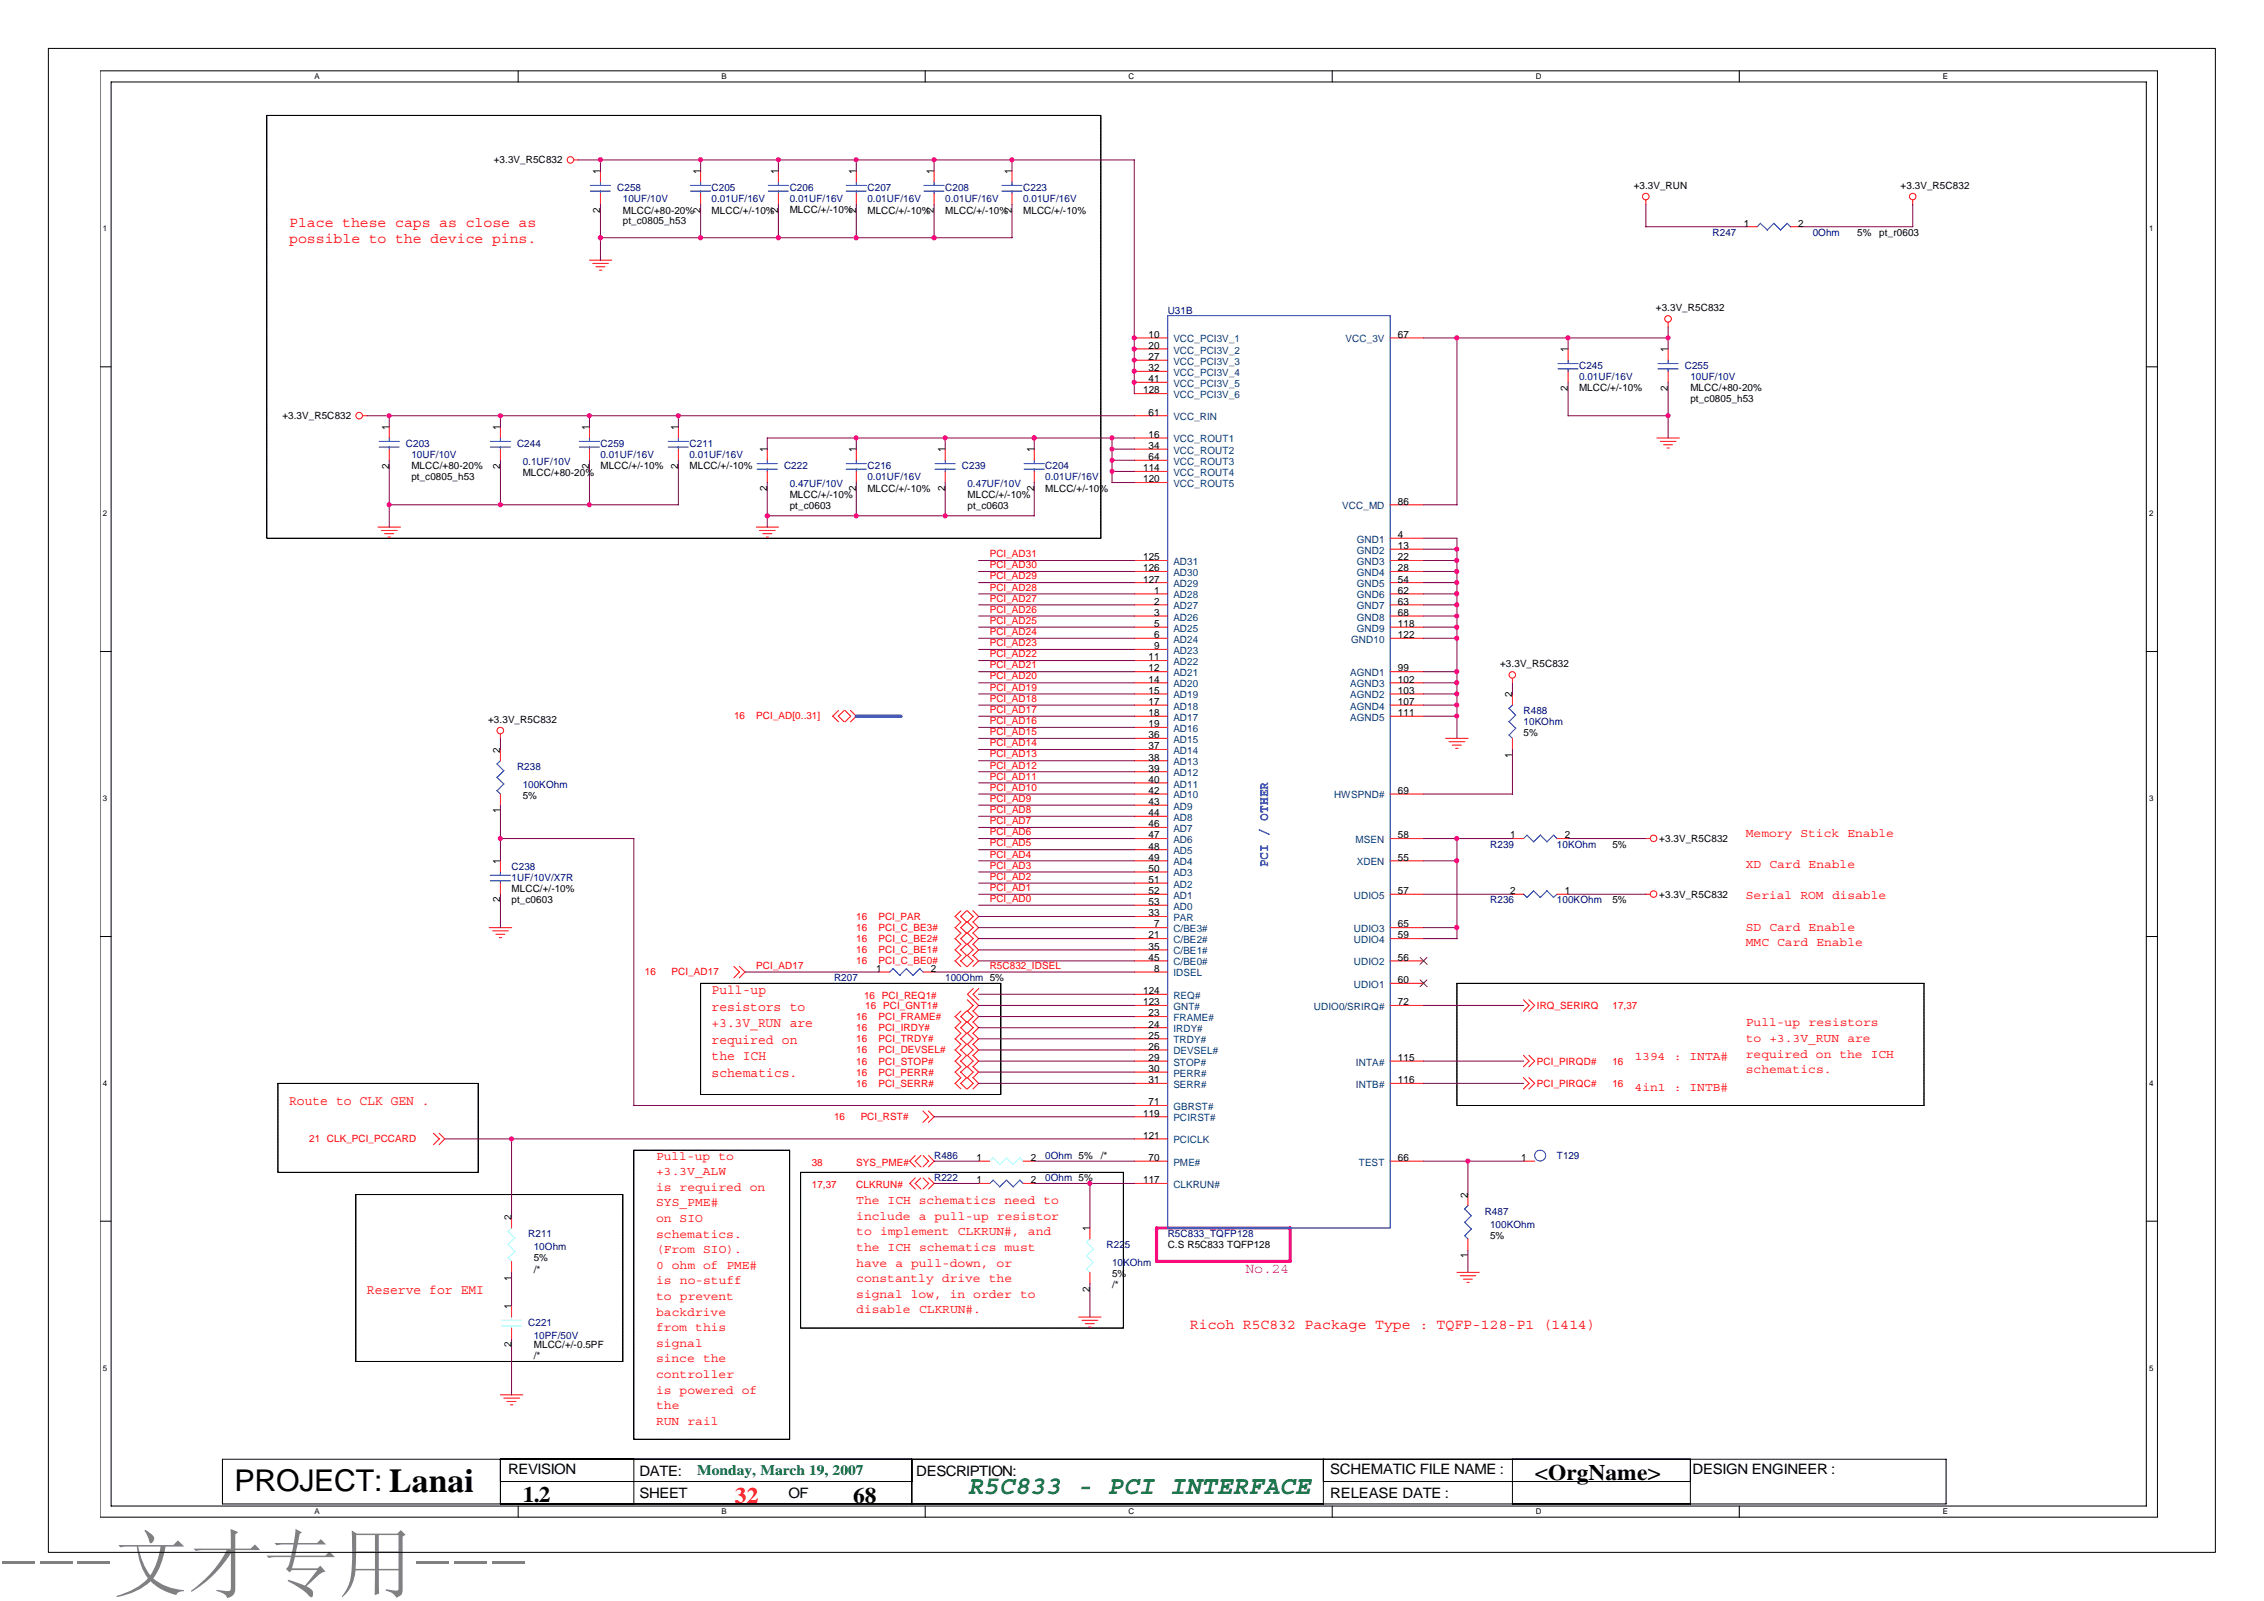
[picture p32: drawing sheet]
<svg xmlns="http://www.w3.org/2000/svg" width="297mm" height="210mm" viewBox="0 0 297 210" stroke-linecap="round" stroke-linejoin="round" font-family="sans-serif">
<defs><g id="words">
<text font-size="9.9" fill="#808080" x="0" y="208.6">---文才专用---</text>
<text font-size="3.9" x="30.8" y="195.5">PROJECT: Lanai</text>
<text font-size="3.4" fill="#008000" x="126.9" y="196">R5C833 - PCI INTERFACE</text>
<g font-size="2.9">
<text x="68.6" y="197">1.2</text>
<text x="111.9" y="197.1">68</text>
<text x="201.4" y="194.1">&lt;OrgName&gt;</text>
</g>
<text font-size="2.9" fill="#f00" x="96.4" y="197.1">32</text>
<g font-size="1.9" fill="#f00">
<text x="37.9" y="29.8">Place these caps as close as</text>
<text x="37.9" y="31.8">possible to the device pins.</text>
<text x="156.1" y="174.3">Ricoh R5C832 Package Type : TQFP-128-P1 (1414)</text>
</g>
<text font-size="1.9" fill="#f0f" x="163.4" y="167">No.24</text>
<g font-size="1.9">
<text x="66.7" y="193.4">REVISION</text>
<text x="83.9" y="196.4">SHEET</text>
<text x="83.9" y="193.5">DATE:</text>
<text x="103.4" y="196.4">OF</text>
<text x="120.2" y="193.5">DESCRIPTION:</text>
<text x="174.5" y="193.4">SCHEMATIC FILE NAME :</text>
<text x="174.5" y="196.4">RELEASE DATE :</text>
<text x="222.1" y="193.4">DESIGN ENGINEER :</text>
</g>
<text font-size="1.9" fill="#008000" x="91.5" y="193.4">Monday, March 19, 2007</text>
<text font-size="1.8" fill="#00f" x="166.4" y="113.8" transform="rotate(-90 166.4 113.8)">PCI / OTHER</text>
<g font-size="1.8" fill="#f00">
<text x="93.4" y="130.4">Pull-up</text>
<text x="93.4" y="132.5">resistors to</text>
<text x="93.4" y="134.7">+3.3V_RUN are</text>
<text x="93.4" y="136.9">required on</text>
<text x="93.4" y="139.1">the ICH</text>
<text x="93.4" y="141.3">schematics.</text>
<text x="37.9" y="144.9">Route to CLK GEN .</text>
<text x="48.2" y="169.8">Reserve for EMI</text>
</g>
<g font-size="1.6" fill="#f00">
<text x="229.1" y="109.8">Memory Stick Enable</text>
<text x="229.1" y="113.9">XD Card Enable</text>
<text x="229.1" y="118">Serial ROM disable</text>
<text x="229.1" y="122.1">SD Card Enable</text>
<text x="229.1" y="124.1">MMC Card Enable</text>
<text x="229.1" y="134.6">Pull-up resistors</text>
<text x="229.1" y="136.6">to +3.3V_RUN are</text>
<text x="214.5" y="139">1394 : INTA#</text>
<text x="214.5" y="143.1">4in1 : INTB#</text>
<text x="229.1" y="138.7">required on the ICH</text>
<text x="229.1" y="140.8">schematics.</text>
<text x="86.1" y="152.1">Pull-up to</text>
<text x="86.1" y="154.2">+3.3V_ALW</text>
<text x="86.1" y="156.2">is required on</text>
<text x="86.1" y="158.2">SYS_PME#</text>
<text x="86.1" y="160.3">on SIO</text>
<text x="112.3" y="157.9">The ICH schematics need to</text>
<text x="112.3" y="160">include a pull-up resistor</text>
<text x="86.1" y="162.3">schematics.</text>
<text x="86.1" y="164.4">(From SIO).</text>
<text x="86.1" y="166.4">0 ohm of PME#</text>
<text x="112.3" y="162">to implement CLKRUN#, and</text>
<text x="112.3" y="164.1">the ICH schematics must</text>
<text x="112.3" y="166.1">have a pull-down, or</text>
<text x="86.1" y="168.5">is no-stuff</text>
<text x="86.1" y="170.5">to prevent</text>
<text x="86.1" y="172.5">backdrive</text>
<text x="112.3" y="168.2">constantly drive the</text>
<text x="112.3" y="170.2">signal low, in order to</text>
<text x="112.3" y="172.3">disable CLKRUN#.</text>
<text x="86.1" y="174.6">from this</text>
<text x="86.1" y="176.6">signal</text>
<text x="86.1" y="178.7">since the</text>
<text x="86.1" y="180.7">controller</text>
<text x="86.1" y="182.8">is powered of</text>
<text x="86.1" y="184.8">the</text>
<text x="86.1" y="186.9">RUN rail</text>
</g>
<g font-size="1.3">
<text x="64.8" y="21.4">+3.3V_R5C832</text>
<text x="78.8" y="22.9" transform="rotate(-90 78.8 22.9)">1</text>
<text x="91.9" y="22.9" transform="rotate(-90 91.9 22.9)">1</text>
<text x="102.1" y="22.9" transform="rotate(-90 102.1 22.9)">1</text>
<text x="112.3" y="22.9" transform="rotate(-90 112.3 22.9)">1</text>
<text x="122.5" y="22.9" transform="rotate(-90 122.5 22.9)">1</text>
<text x="132.8" y="22.9" transform="rotate(-90 132.8 22.9)">1</text>
<text x="78.8" y="27.9" transform="rotate(-90 78.8 27.9)">2</text>
<text x="81.7" y="29.4">pt_c0805_h53</text>
<text x="81.7" y="28">MLCC/+80-20%</text>
<text x="91.9" y="27.9" transform="rotate(-90 91.9 27.9)">2</text>
<text x="93.4" y="28">MLCC/+/-10%</text>
<text x="102.1" y="27.9" transform="rotate(-90 102.1 27.9)">2</text>
<text x="103.6" y="28">MLCC/+/-10%</text>
<text x="112.3" y="27.9" transform="rotate(-90 112.3 27.9)">2</text>
<text x="113.8" y="28">MLCC/+/-10%</text>
<text x="122.5" y="27.9" transform="rotate(-90 122.5 27.9)">2</text>
<text x="124" y="28">MLCC/+/-10%</text>
<text x="132.8" y="27.9" transform="rotate(-90 132.8 27.9)">2</text>
<text x="134.2" y="28">MLCC/+/-10%</text>
<text x="214.4" y="24.8">+3.3V_RUN</text>
<text x="228.8" y="29.7">1</text>
<text x="235.9" y="29.7">2</text>
<text x="249.4" y="24.8">+3.3V_R5C832</text>
<text x="243.7" y="30.9">5%</text>
<text x="246.6" y="30.9">pt_r0603</text>
<text x="217.3" y="40.8">+3.3V_R5C832</text>
<text x="150.7" y="44.3">10</text>
<text x="150.7" y="45.8">20</text>
<text x="150.7" y="47.2">27</text>
<text x="183.4" y="44.3">67</text>
<text x="205.7" y="46.2" transform="rotate(-90 205.7 46.2)">1</text>
<text x="218.8" y="46.2" transform="rotate(-90 218.8 46.2)">1</text>
<text x="150" y="51.6">128</text>
<text x="150.7" y="48.7">32</text>
<text x="150.7" y="50.1">41</text>
<text x="205.7" y="51.2" transform="rotate(-90 205.7 51.2)">2</text>
<text x="207.2" y="51.3">MLCC/+/-10%</text>
<text x="218.8" y="51.2" transform="rotate(-90 218.8 51.2)">2</text>
<text x="221.8" y="52.8">pt_c0805_h53</text>
<text x="221.8" y="51.3">MLCC/+80-20%</text>
<text x="37.1" y="55">+3.3V_R5C832</text>
<text x="51.1" y="56.4" transform="rotate(-90 51.1 56.4)">1</text>
<text x="65.6" y="56.4" transform="rotate(-90 65.6 56.4)">1</text>
<text x="77.3" y="56.4" transform="rotate(-90 77.3 56.4)">1</text>
<text x="89" y="56.4" transform="rotate(-90 89 56.4)">1</text>
<text x="100.6" y="59.3" transform="rotate(-90 100.6 59.3)">1</text>
<text x="112.3" y="59.3" transform="rotate(-90 112.3 59.3)">1</text>
<text x="124" y="59.3" transform="rotate(-90 124 59.3)">1</text>
<text x="135.7" y="59.3" transform="rotate(-90 135.7 59.3)">1</text>
<text x="150.7" y="57.4">16</text>
<text x="150.7" y="58.9">34</text>
<text x="150.7" y="54.5">61</text>
<text x="51.1" y="61.5" transform="rotate(-90 51.1 61.5)">2</text>
<text x="54" y="63">pt_c0805_h53</text>
<text x="54" y="61.5">MLCC/+80-20%</text>
<text x="65.6" y="61.5" transform="rotate(-90 65.6 61.5)">2</text>
<text x="68.6" y="62.4">MLCC/+80-20%</text>
<text x="77.3" y="61.5" transform="rotate(-90 77.3 61.5)">2</text>
<text x="78.8" y="61.5">MLCC/+/-10%</text>
<text x="89" y="61.5" transform="rotate(-90 89 61.5)">2</text>
<text x="90.5" y="61.5">MLCC/+/-10%</text>
<text x="100.6" y="64.4" transform="rotate(-90 100.6 64.4)">2</text>
<text x="103.6" y="65.3">MLCC/+/-10%</text>
<text x="112.3" y="64.4" transform="rotate(-90 112.3 64.4)">2</text>
<text x="113.8" y="64.5">MLCC/+/-10%</text>
<text x="124" y="64.4" transform="rotate(-90 124 64.4)">2</text>
<text x="126.9" y="65.3">MLCC/+/-10%</text>
<text x="135.7" y="64.4" transform="rotate(-90 135.7 64.4)">2</text>
<text x="137.1" y="64.5">MLCC/+/-10%</text>
<text x="150" y="61.8">114</text>
<text x="150" y="63.3">120</text>
<text x="150.7" y="60.3">64</text>
<text x="103.6" y="66.8">pt_c0603</text>
<text x="126.9" y="66.8">pt_c0603</text>
<text x="183.4" y="70.6">4</text>
<text x="183.4" y="66.2">86</text>
<text x="150" y="76.4">127</text>
<text x="150" y="74.9">126</text>
<text x="150" y="73.5">125</text>
<text x="151.4" y="77.9">1</text>
<text x="183.4" y="72">13</text>
<text x="183.4" y="73.5">22</text>
<text x="183.4" y="74.9">28</text>
<text x="183.4" y="76.4">54</text>
<text x="183.4" y="77.9">62</text>
<text x="151.4" y="83.7">6</text>
<text x="151.4" y="82.2">5</text>
<text x="151.4" y="80.8">3</text>
<text x="151.4" y="79.3">2</text>
<text x="183.4" y="79.3">63</text>
<text x="183.4" y="80.8">68</text>
<text x="183.4" y="82.2">118</text>
<text x="183.4" y="83.7">122</text>
<text x="150.7" y="89.5">14</text>
<text x="150.7" y="88.1">12</text>
<text x="150.7" y="86.6">11</text>
<text x="151.4" y="85.2">9</text>
<text x="183.4" y="88.1">99</text>
<text x="183.4" y="89.5">102</text>
<text x="196.8" y="87.5">+3.3V_R5C832</text>
<text x="64" y="94.8">+3.3V_R5C832</text>
<text x="150.7" y="95.4">19</text>
<text x="150.7" y="93.9">18</text>
<text x="150.7" y="92.5">17</text>
<text x="150.7" y="91">15</text>
<text x="183.4" y="91">103</text>
<text x="183.4" y="92.5">107</text>
<text x="183.4" y="93.9">111</text>
<text x="198.4" y="91.5" transform="rotate(-90 198.4 91.5)">2</text>
<text x="65.6" y="98.7" transform="rotate(-90 65.6 98.7)">2</text>
<text x="150.7" y="101.2">39</text>
<text x="150.7" y="99.8">38</text>
<text x="150.7" y="98.3">37</text>
<text x="150.7" y="96.8">36</text>
<text x="198.4" y="99.4" transform="rotate(-90 198.4 99.4)">1</text>
<text x="199.9" y="96.6">5%</text>
<text x="65.6" y="106.7" transform="rotate(-90 65.6 106.7)">1</text>
<text x="68.6" y="104.7">5%</text>
<text x="150.7" y="107.1">44</text>
<text x="150.7" y="105.6">43</text>
<text x="150.7" y="104.1">42</text>
<text x="150.7" y="102.7">40</text>
<text x="183.4" y="104.1">69</text>
<text x="65.6" y="113.3" transform="rotate(-90 65.6 113.3)">1</text>
<text x="150.7" y="112.9">49</text>
<text x="150.7" y="111.4">48</text>
<text x="150.7" y="110">47</text>
<text x="150.7" y="108.5">46</text>
<text x="183.4" y="110">58</text>
<text x="183.4" y="112.9">55</text>
<text x="198.1" y="110">1</text>
<text x="205.3" y="110">2</text>
<text x="211.6" y="111.2">5%</text>
<text x="217.7" y="110.4">+3.3V_R5C832</text>
<text x="65.6" y="118.4" transform="rotate(-90 65.6 118.4)">2</text>
<text x="67.1" y="118.4">pt_c0603</text>
<text x="67.1" y="117">MLCC/+/-10%</text>
<text x="150.7" y="118.7">53</text>
<text x="150.7" y="117.3">52</text>
<text x="150.7" y="115.8">51</text>
<text x="150.7" y="114.3">50</text>
<text x="183.4" y="117.3">57</text>
<text x="198.1" y="117.3">2</text>
<text x="205.3" y="117.3">1</text>
<text x="211.6" y="118.4">5%</text>
<text x="217.7" y="117.7">+3.3V_R5C832</text>
<text x="150.7" y="124.6">35</text>
<text x="150.7" y="123.1">21</text>
<text x="150.7" y="120.2">33</text>
<text x="151.4" y="121.6">7</text>
<text x="183.4" y="123.1">59</text>
<text x="183.4" y="121.6">65</text>
<text x="183.4" y="126">56</text>
<text x="115" y="127.5">1</text>
<text x="122.1" y="127.5">2</text>
<text x="150" y="130.4">124</text>
<text x="150" y="131.8">123</text>
<text x="150.7" y="126">45</text>
<text x="151.4" y="127.5">8</text>
<text x="183.4" y="131.8">72</text>
<text x="183.4" y="128.9">60</text>
<text x="150.7" y="137.7">26</text>
<text x="150.7" y="136.2">25</text>
<text x="150.7" y="134.8">24</text>
<text x="150.7" y="133.3">23</text>
<text x="150.7" y="142.1">31</text>
<text x="150.7" y="140.6">30</text>
<text x="150.7" y="139.1">29</text>
<text x="183.4" y="139.1">115</text>
<text x="183.4" y="142.1">116</text>
<text x="150" y="146.4">119</text>
<text x="150" y="149.3">121</text>
<text x="150.7" y="145">71</text>
<text x="128.1" y="152.3">1</text>
<text x="128.1" y="155.2">1</text>
<text x="135.3" y="152.3">2</text>
<text x="135.3" y="155.2">2</text>
<text x="144.4" y="152">/*</text>
<text x="150" y="155.2">117</text>
<text x="150.7" y="152.3">70</text>
<text x="183.4" y="152.3">66</text>
<text x="199.6" y="152.3">1</text>
<text x="67.1" y="160" transform="rotate(-90 67.1 160)">2</text>
<text x="143" y="161.5" transform="rotate(-90 143 161.5)">1</text>
<text x="192.6" y="157.1" transform="rotate(-90 192.6 157.1)">2</text>
<text x="67.1" y="168" transform="rotate(-90 67.1 168)">1</text>
<text x="70" y="165.4">5%</text>
<text x="70" y="166.9">/*</text>
<text x="145.9" y="167.5">5%</text>
<text x="153.2" y="163.7">C.S R5C833 TQFP128</text>
<text x="192.6" y="165.1" transform="rotate(-90 192.6 165.1)">1</text>
<text x="195.5" y="162.5">5%</text>
<text x="67.1" y="171.7" transform="rotate(-90 67.1 171.7)">1</text>
<text x="143" y="169.4" transform="rotate(-90 143 169.4)">2</text>
<text x="145.9" y="169">/*</text>
<text x="67.1" y="176.7" transform="rotate(-90 67.1 176.7)">2</text>
<text x="70" y="178.3">/*</text>
<text x="70" y="176.8">MLCC/+/-0.5PF</text>
</g>
<g font-size="1.3" fill="#000080">
<text x="81" y="25.1">C258</text>
<text x="81.7" y="26.5">10UF/10V</text>
<text x="93.4" y="25.1">C205</text>
<text x="93.4" y="26.5">0.01UF/16V</text>
<text x="103.6" y="25.1">C206</text>
<text x="103.6" y="26.5">0.01UF/16V</text>
<text x="113.8" y="25.1">C207</text>
<text x="113.8" y="26.5">0.01UF/16V</text>
<text x="124" y="25.1">C208</text>
<text x="124" y="26.5">0.01UF/16V</text>
<text x="134.2" y="25.1">C223</text>
<text x="134.2" y="26.5">0.01UF/16V</text>
<text x="224.7" y="30.9">R247</text>
<text x="237.8" y="30.9">0Ohm</text>
<text x="153.2" y="41.1">U31B</text>
<text x="207.2" y="48.4">C245</text>
<text x="207.2" y="49.9">0.01UF/16V</text>
<text x="221" y="48.4">C255</text>
<text x="221.8" y="49.9">10UF/10V</text>
<text x="53.3" y="58.6">C203</text>
<text x="67.8" y="58.6">C244</text>
<text x="78.8" y="58.6">C259</text>
<text x="90.5" y="58.6">C211</text>
<text x="54" y="60.1">10UF/10V</text>
<text x="68.6" y="61">0.1UF/10V</text>
<text x="78.8" y="60.1">0.01UF/16V</text>
<text x="90.5" y="60.1">0.01UF/16V</text>
<text x="102.9" y="61.5">C222</text>
<text x="103.6" y="63.9">0.47UF/10V</text>
<text x="113.8" y="61.5">C216</text>
<text x="113.8" y="63">0.01UF/16V</text>
<text x="126.2" y="61.5">C239</text>
<text x="126.9" y="63.9">0.47UF/10V</text>
<text x="137.1" y="61.5">C204</text>
<text x="137.1" y="63">0.01UF/16V</text>
<text x="199.9" y="93.7">R488</text>
<text x="199.9" y="95.1">10KOhm</text>
<text x="67.8" y="100.9">R238</text>
<text x="68.6" y="103.3">100KOhm</text>
<text x="195.5" y="111.2">R239</text>
<text x="204.3" y="111.2">10KOhm</text>
<text x="67.1" y="114.1">C238</text>
<text x="67.1" y="115.5">1UF/10V/X7R</text>
<text x="195.5" y="118.4">R236</text>
<text x="204.3" y="118.4">100KOhm</text>
<text x="109.4" y="128.7">R207</text>
<text x="124" y="128.7">100Ohm 5%</text>
<text x="122.6" y="152">R486</text>
<text x="122.6" y="154.9">R222</text>
<text x="137.1" y="152">0Ohm 5%</text>
<text x="137.1" y="154.9">0Ohm 5%</text>
<text x="204.3" y="152">T129</text>
<text x="194.8" y="159.3">R487</text>
<text x="195.5" y="161.1">100KOhm</text>
<text x="69.3" y="162.2">R211</text>
<text x="70" y="164">10Ohm</text>
<text x="145.2" y="163.7">R225</text>
<text x="145.9" y="166">10KOhm</text>
<text x="153.2" y="162.2">R5C833_TQFP128</text>
<text x="69.3" y="173.9">C221</text>
<text x="70" y="175.6">10PF/50V</text>
</g>
<g font-size="1.3" fill="#004080">
<text x="153.9" y="44.9">VCC_PCI3V_1</text>
<text x="153.9" y="46.4">VCC_PCI3V_2</text>
<text x="153.9" y="47.8">VCC_PCI3V_3</text>
<text x="176.5" y="44.9">VCC_3V</text>
<text x="153.9" y="49.3">VCC_PCI3V_4</text>
<text x="153.9" y="50.7">VCC_PCI3V_5</text>
<text x="153.9" y="52.2">VCC_PCI3V_6</text>
<text x="153.9" y="58">VCC_ROUT1</text>
<text x="153.9" y="59.5">VCC_ROUT2</text>
<text x="153.9" y="55.1">VCC_RIN</text>
<text x="153.9" y="60.9">VCC_ROUT3</text>
<text x="153.9" y="62.4">VCC_ROUT4</text>
<text x="153.9" y="63.9">VCC_ROUT5</text>
<text x="176.1" y="66.8">VCC_MD</text>
<text x="178" y="71.2">GND1</text>
<text x="153.9" y="77">AD29</text>
<text x="153.9" y="75.5">AD30</text>
<text x="153.9" y="74.1">AD31</text>
<text x="178" y="72.6">GND2</text>
<text x="178" y="74.1">GND3</text>
<text x="178" y="75.5">GND4</text>
<text x="178" y="77">GND5</text>
<text x="153.9" y="82.8">AD25</text>
<text x="153.9" y="81.4">AD26</text>
<text x="153.9" y="79.9">AD27</text>
<text x="153.9" y="78.5">AD28</text>
<text x="178" y="78.5">GND6</text>
<text x="178" y="79.9">GND7</text>
<text x="178" y="81.4">GND8</text>
<text x="178" y="82.8">GND9</text>
<text x="153.9" y="88.7">AD21</text>
<text x="153.9" y="87.2">AD22</text>
<text x="153.9" y="85.8">AD23</text>
<text x="153.9" y="84.3">AD24</text>
<text x="177.1" y="88.7">AGND1</text>
<text x="177.3" y="84.3">GND10</text>
<text x="153.9" y="96">AD16</text>
<text x="153.9" y="94.5">AD17</text>
<text x="153.9" y="93.1">AD18</text>
<text x="153.9" y="91.6">AD19</text>
<text x="153.9" y="90.1">AD20</text>
<text x="177.1" y="91.6">AGND2</text>
<text x="177.1" y="90.1">AGND3</text>
<text x="177.1" y="93.1">AGND4</text>
<text x="177.1" y="94.5">AGND5</text>
<text x="153.9" y="101.8">AD12</text>
<text x="153.9" y="100.4">AD13</text>
<text x="153.9" y="98.9">AD14</text>
<text x="153.9" y="97.4">AD15</text>
<text x="153.9" y="107.7">AD8</text>
<text x="153.9" y="106.2">AD9</text>
<text x="153.9" y="104.7">AD10</text>
<text x="153.9" y="103.3">AD11</text>
<text x="175" y="104.7">HWSPND#</text>
<text x="153.9" y="113.5">AD4</text>
<text x="153.9" y="112">AD5</text>
<text x="153.9" y="110.6">AD6</text>
<text x="153.9" y="109.1">AD7</text>
<text x="177.9" y="110.6">MSEN</text>
<text x="178" y="113.5">XDEN</text>
<text x="153.9" y="119.3">AD0</text>
<text x="153.9" y="117.9">AD1</text>
<text x="153.9" y="116.4">AD2</text>
<text x="153.9" y="114.9">AD3</text>
<text x="177.6" y="117.9">UDIO5</text>
<text x="153.9" y="125.2">C/BE1#</text>
<text x="153.9" y="123.7">C/BE2#</text>
<text x="153.9" y="122.3">C/BE3#</text>
<text x="153.9" y="120.8">PAR</text>
<text x="177.6" y="123.7">UDIO4</text>
<text x="177.6" y="122.2">UDIO3</text>
<text x="153.9" y="126.6">C/BE0#</text>
<text x="153.9" y="131">REQ#</text>
<text x="153.9" y="128.1">IDSEL</text>
<text x="177.6" y="129.5">UDIO1</text>
<text x="177.6" y="126.6">UDIO2</text>
<text x="153.9" y="132.5">GNT#</text>
<text x="153.9" y="136.8">TRDY#</text>
<text x="153.9" y="135.4">IRDY#</text>
<text x="153.9" y="133.9">FRAME#</text>
<text x="172.4" y="132.5">UDIO0/SRIRQ#</text>
<text x="153.9" y="142.7">SERR#</text>
<text x="153.9" y="141.2">PERR#</text>
<text x="153.9" y="139.8">STOP#</text>
<text x="153.9" y="138.3">DEVSEL#</text>
<text x="177.9" y="139.8">INTA#</text>
<text x="177.9" y="142.7">INTB#</text>
<text x="153.9" y="147.1">PCIRST#</text>
<text x="153.9" y="150">PCICLK</text>
<text x="153.9" y="145.6">GBRST#</text>
<text x="153.9" y="152.9">PME#</text>
<text x="153.9" y="155.8">CLKRUN#</text>
<text x="178.3" y="152.9">TEST</text>
</g>
<g font-size="1.3" fill="#f00">
<text x="129.9" y="76">PCI_AD29</text>
<text x="129.9" y="77.4">PCI_AD28</text>
<text x="129.9" y="74.5">PCI_AD30</text>
<text x="129.9" y="73.1">PCI_AD31</text>
<text x="129.9" y="78.9">PCI_AD27</text>
<text x="129.9" y="81.8">PCI_AD25</text>
<text x="129.9" y="80.4">PCI_AD26</text>
<text x="129.9" y="83.3">PCI_AD24</text>
<text x="129.9" y="89.1">PCI_AD20</text>
<text x="129.9" y="86.2">PCI_AD22</text>
<text x="129.9" y="84.7">PCI_AD23</text>
<text x="129.9" y="87.7">PCI_AD21</text>
<text x="96.3" y="94.4">16</text>
<text x="99.2" y="94.4">PCI_AD[0..31]</text>
<text x="129.9" y="92">PCI_AD18</text>
<text x="129.9" y="95">PCI_AD16</text>
<text x="129.9" y="90.6">PCI_AD19</text>
<text x="129.9" y="93.5">PCI_AD17</text>
<text x="129.9" y="97.9">PCI_AD14</text>
<text x="129.9" y="96.4">PCI_AD15</text>
<text x="129.9" y="100.8">PCI_AD12</text>
<text x="129.9" y="99.3">PCI_AD13</text>
<text x="129.9" y="105.2">PCI_AD9</text>
<text x="129.9" y="103.7">PCI_AD10</text>
<text x="129.9" y="102.3">PCI_AD11</text>
<text x="129.9" y="106.6">PCI_AD8</text>
<text x="129.9" y="112.5">PCI_AD4</text>
<text x="129.9" y="111">PCI_AD5</text>
<text x="129.9" y="109.6">PCI_AD6</text>
<text x="129.9" y="108.1">PCI_AD7</text>
<text x="129.9" y="113.9">PCI_AD3</text>
<text x="129.9" y="116.9">PCI_AD1</text>
<text x="129.9" y="118.3">PCI_AD0</text>
<text x="129.9" y="115.4">PCI_AD2</text>
<text x="112.3" y="120.7">16</text>
<text x="112.3" y="125">16</text>
<text x="112.3" y="123.6">16</text>
<text x="112.3" y="122.1">16</text>
<text x="115.2" y="120.7">PCI_PAR</text>
<text x="115.2" y="125">PCI_C_BE1#</text>
<text x="115.2" y="123.6">PCI_C_BE2#</text>
<text x="115.2" y="122.1">PCI_C_BE3#</text>
<text x="84.6" y="127.9">16</text>
<text x="88.1" y="127.9">PCI_AD17</text>
<text x="99.2" y="127.1">PCI_AD17</text>
<text x="112.3" y="126.5">16</text>
<text x="113.4" y="131">16 PCI_REQ1#</text>
<text x="115.2" y="126.5">PCI_C_BE0#</text>
<text x="129.9" y="127.1">R5C832_IDSEL</text>
<text x="112.3" y="136.7">16</text>
<text x="112.3" y="135.2">16</text>
<text x="112.3" y="133.8">16</text>
<text x="113.5" y="132.3">16 PCI_GNT1#</text>
<text x="115.2" y="136.7">PCI_TRDY#</text>
<text x="115.2" y="135.2">PCI_IRDY#</text>
<text x="115.2" y="133.8">PCI_FRAME#</text>
<text x="201.7" y="132.3">IRQ_SERIRQ</text>
<text x="211.6" y="132.3">17,37</text>
<text x="112.3" y="142.5">16</text>
<text x="112.3" y="141.1">16</text>
<text x="112.3" y="139.6">16</text>
<text x="112.3" y="138.2">16</text>
<text x="115.2" y="142.5">PCI_SERR#</text>
<text x="115.2" y="141.1">PCI_PERR#</text>
<text x="115.2" y="139.6">PCI_STOP#</text>
<text x="115.2" y="138.2">PCI_DEVSEL#</text>
<text x="201.7" y="142.5">PCI_PIRQC#</text>
<text x="201.7" y="139.6">PCI_PIRQD#</text>
<text x="211.6" y="142.5">16</text>
<text x="211.6" y="139.6">16</text>
<text x="40.6" y="149.8">21 CLK_PCI_PCCARD</text>
<text x="109.4" y="146.9">16</text>
<text x="112.9" y="146.9">PCI_RST#</text>
<text x="106.5" y="155.8">17,37</text>
<text x="106.5" y="152.9">38</text>
<text x="112.3" y="155.8">CLKRUN#</text>
<text x="112.3" y="152.9">SYS_PME#</text>
</g>
<g font-size="1">
<text x="41.3" y="10.4">A</text>
<text x="94.7" y="10.4">B</text>
<text x="148.1" y="10.4">C</text>
<text x="201.5" y="10.4">D</text>
<text x="254.9" y="10.4">E</text>
<text x="13.5" y="30.4">1</text>
<text x="282" y="30.4">1</text>
<text x="13.5" y="67.7">2</text>
<text x="282" y="67.7">2</text>
<text x="13.5" y="105.1">3</text>
<text x="282" y="105.1">3</text>
<text x="13.5" y="142.4">4</text>
<text x="282" y="142.4">4</text>
<text x="13.5" y="179.8">5</text>
<text x="282" y="179.8">5</text>
<text x="41.3" y="198.6">A</text>
<text x="94.7" y="198.6">B</text>
<text x="148.1" y="198.6">C</text>
<text x="201.5" y="198.6">D</text>
<text x="254.9" y="198.6">E</text>
</g>
</g></defs>
<g fill="none" stroke="#000" stroke-width=".13">
<path d="M6.3 6.3h284.4v197.3h-284.4zM13.1 9.3h270v189.7h-270zM14.6 10.8h267v186.7h-267zM35 15.1h109.4v55.5h-109.4zM68 9.3v1.5M121.4 9.3v1.5M174.8 9.3v1.5M228.2 9.3v1.5M13.1 48.1h1.5M281.6 48.1h1.5M13.1 85.4h1.5M281.6 85.4h1.5"/>
<path d="M13.1 122.8h1.5M91.9 129h39.4v14.6h-39.4zM191.2 129h61.2v16h-61.2zM281.6 122.8h1.5M36.5 142.1h26.2v11.7h-26.2zM46.7 156.7h35v21.9h-35zM83.2 150.9h20.4v37.9h-20.4zM105 153.8h42.4v20.4h-42.4zM13.1 160.2h1.5M281.6 160.2h1.5M29.2 191.4h226.1v5.9h-226.1zM65.7 191.4v5.9"/>
<path d="M65.7 194.3h53.9M68 197.5v1.5M83.2 191.4v5.9M119.6 191.4v5.9M121.4 197.5v1.5M173.6 194.3h48.2M173.6 191.4v5.9M174.8 197.5v1.5M198.4 191.4v5.9M221.8 191.4v5.9M228.2 197.5v1.5"/>
</g>
<path d="M151.7 161.1h17.6v4.3h-17.6z" fill="none" stroke="#f0f" stroke-width=".42"/>
<g fill="none" stroke="#f00" stroke-width=".13">
<path d="M75.3 21h.6M77.3 34.1h3M77.8 34.5h2M78.2 35h1.2M78.7 35.4h.2M78.8 22.4v1.5M78.8 25.4v1.4M91.9 22.4v1.5M91.9 25.4v1.4M102.1 22.4v1.5M102.1 25.4v1.4M112.3 22.4v1.5"/>
<path d="M112.3 25.4v1.4M122.6 22.4v1.5M122.6 25.4v1.4M132.8 22.4v1.5M132.8 25.4v1.4M215.9 26.2v.6M229.1 29.7h1.4M234.9 29.7h1.5M250.9 26.2v.6M47.6 54.5h.6M51.1 56v1.4M51.1 58.9v1.5"/>
<path d="M65.7 56v1.4M65.7 58.9v1.5M77.3 56v1.4M77.3 58.9v1.5M89 56v1.4M89 58.9v1.5M100.7 58.9v1.5M112.3 58.9v1.5M124 58.9v1.5M135.7 58.9v1.5M148.8 54.5h4.4M148.8 57.4h4.4"/>
<path d="M148.8 44.3h4.4M148.8 45.8h4.4M148.8 58.9h4.4M148.8 47.2h4.4M148.8 48.7h4.4M148.8 50.1h4.4M148.8 51.6h4.4M182.4 44.3h4.4M205.7 45.8v1.4M205.7 48.7v1.4M217.4 57.4h2.9M217.8 57.9h2.1"/>
<path d="M218.3 58.3h1.1M218.7 58.8h.3M218.9 42.3v.6M218.9 45.8v1.4M218.9 48.7v1.4M49.6 69.1h3M50 69.6h2.1M50.5 70h1.1M50.9 70.4h.3M99.2 69.1h2.9M99.6 69.6h2.1M100.1 70h1.2"/>
<path d="M100.5 70.4h.3M100.7 61.8v1.5M112.3 61.8v1.5M124 61.8v1.5M135.7 61.8v1.5M148.8 79.3h4.4M148.8 77.9h4.4M148.8 76.4h4.4M148.8 75h4.4M148.8 73.5h4.4M148.8 60.4h4.4M148.8 61.8h4.4"/>
<path d="M148.8 63.3h4.4M182.4 79.3h4.4M182.4 77.9h4.4M182.4 76.4h4.4M182.4 75h4.4M182.4 73.5h4.4M182.4 70.6h4.4M182.4 72h4.4M182.4 66.2h4.4M65.7 96.3v.6M65.7 98.3v1.5M109.3 93.9l.7 .8"/>
<path d="M110 93.9l.7 .8M110 93.2l-.7 .7M110.7 93.2l-.7 .7M110.9 93.2l.7 .7-.7 .8M111.6 93.2l.7 .7-.7 .8M148.8 96.8h4.4M148.8 99.8h4.4M148.8 98.3h4.4M148.8 95.4h4.4M148.8 93.9h4.4M148.8 92.5h4.4M148.8 91h4.4"/>
<path d="M148.8 89.6h4.4M148.8 88.1h4.4M148.8 86.6h4.4M148.8 85.2h4.4M148.8 83.7h4.4M148.8 82.3h4.4M148.8 80.8h4.4M182.4 93.9h4.4M182.4 92.5h4.4M182.4 91h4.4M182.4 89.6h4.4M182.4 88.1h4.4"/>
<path d="M182.4 83.7h4.4M182.4 82.3h4.4M182.4 80.8h4.4M189.7 96.8h2.9M190.1 97.3h2.1M190.5 97.7h1.2M191 98.1h.3M198.4 89v.6M198.4 91v1.5M198.4 96.8v1.5M65.7 104.1v1.5M65.7 112.9v1.5"/>
<path d="M65.7 115.8v1.5M126.1 119.5l-.8 .7M126.8 119.5l-.8 .7M126.9 119.4l.8 .8-.8 .7M127.7 119.4l.7 .8-.7 .7M148.8 110h4.4M148.8 117.3h4.4M148.8 118.7h4.4M148.8 115.8h4.4M148.8 114.4h4.4M148.8 112.9h4.4M148.8 111.4h4.4"/>
<path d="M148.8 108.5h4.4M148.8 107.1h4.4M148.8 104.1h4.4M148.8 105.6h4.4M148.8 102.7h4.4M148.8 101.2h4.4M182.4 110h4.4M182.4 117.3h4.4M182.4 112.9h4.4M182.4 104.1h4.4M198.4 110h1.5M198.4 117.3h1.5"/>
<path d="M204.3 110h1.4M204.3 117.3h1.4M215.9 110h.6M215.9 117.3h.6M64.2 121.7h2.9M64.6 122.1h2.1M65.1 122.5h1.1M65.5 123h.3M96.3 126.7l.7 .8-.7 .7M97 126.7l.7 .8-.7 .7M115.2 127.5h1.5M121.1 127.5h1.5"/>
<path d="M125.3 120.2l.8 .7-.8 .8M125.3 123.1l.8 .7-.8 .8 .8 .7-.8 .7M125.3 126l.8 .8M125.3 134.8l.8 .7-.8 .8M125.3 136.2l.8 .8-.8 .7M125.3 133.3l.8 .7-.8 .8M125.3 139.1l.8 .8-.8 .7M125.3 121.6l.8 .8-.8 .7M125.3 137.7l.8 .7-.8 .8M126 120.2l.8 .7-.8 .8M126 123.1l.8 .7-.8 .8 .8 .7-.8 .7M126 126l.8 .8"/>
<path d="M126 134.8l.8 .7-.8 .8M126 136.2l.8 .8-.8 .7M126 133.3l.8 .7-.8 .8M126 139.1l.8 .8-.8 .7M126 121.6l.8 .8-.8 .7M126 137.7l.8 .7-.8 .8M126.1 132.6l-.8 .7M126.8 132.6l-.8 .7M126.9 131.1l.8 .8-.8 .7M126.9 125.3l.8 .7-.8 .8M126.9 135.5l.8 .7-.8 .8M126.9 123.8l.8 .8-.8 .7"/>
<path d="M126.9 134l.8 .8-.8 .7M126.9 139.9l.8 .7-.8 .8M126.9 120.9l.8 .8-.8 .7 .8 .7-.8 .8M126.9 138.4l.8 .8-.8 .7M126.9 132.6l.8 .7-.8 .8M126.9 136.9l.8 .8-.8 .8M127.7 131.1l.7 .8-.7 .7M127.7 125.3l.7 .7-.7 .8M127.7 135.5l.7 .7-.7 .8M127.7 123.8l.7 .8-.7 .7M127.7 134l.7 .8-.7 .7M127.7 139.9l.7 .7-.7 .8"/>
<path d="M127.7 120.9l.7 .8-.7 .7 .7 .7-.7 .8M127.7 138.4l.7 .8-.7 .7M127.7 132.6l.7 .7-.7 .8M127.7 136.9l.7 .8-.7 .8M127.7 129.6l-.8 .8 .8 .7M128.4 129.6l-.7 .8 .7 .7M148.8 121.7h4.4M148.8 131.9h4.4M148.8 139.2h4.4M148.8 126h4.4M148.8 124.6h4.4M148.8 123.1h4.4"/>
<path d="M148.8 120.2h4.4M148.8 130.4h4.4M148.8 137.7h4.4M148.8 136.2h4.4M148.8 127.5h4.4M148.8 134.8h4.4M148.8 133.3h4.4M182.4 121.7h4.4M182.4 131.9h4.4M182.4 139.2h4.4M182.4 126h4.4M182.4 123.1h4.4"/>
<path d="M182.4 129h4.4M199.9 138.4l.7 .8-.7 .7M199.9 131.1l.7 .8-.7 .7M200.6 138.4l.8 .8-.8 .7M200.6 131.1l.8 .8-.8 .7M56.9 148.6l.7 .8-.7 .7M57.6 148.6l.8 .8-.8 .7M67.1 159.6v1.5M119.4 155.2l.7 .8M119.4 152.3l.7 .8M120.1 155.2l.7 .8M120.1 154.5l-.8 .7"/>
<path d="M120.1 152.3l.7 .8M120.1 151.6l-.8 .7M120.8 154.5l-.7 .7M120.8 151.6l-.7 .7M121.1 145.7l.7 .8-.7 .7M121.1 154.5l.8 .7M121.1 151.6l.8 .7M121.8 145.7l.8 .8-.8 .7M121.8 154.5l.8 .7M121.8 151.6l.8 .7M121.9 155.2l-.8 .7M121.9 152.3l-.8 .7"/>
<path d="M122.6 155.2l-.8 .7M122.6 152.3l-.8 .7M125.3 140.6l.8 .8-.8 .7M125.3 142.1l.8 .7M126 140.6l.8 .8-.8 .7M126 142.1l.8 .7M126.9 141.3l.8 .8-.8 .7M127.7 141.3l.7 .8-.7 .7M128.4 152.3h1.5M128.4 155.2h1.5M134.2 152.3h1.5M134.2 155.2h1.5"/>
<path d="M148.8 152.3h4.4M148.8 142.1h4.4M148.8 140.6h4.4M148.8 155.2h4.4M148.8 146.5h4.4M148.8 149.4h4.4M148.8 145h4.4M182.4 152.3h4.4M182.4 142.1h4.4M192.6 156.7v1.4M199.9 141.3l.7 .8-.7 .7M199.9 152.3h1.5"/>
<path d="M200.6 141.3l.8 .8-.8 .7M67.1 165.4v1.5M67.1 171.3v1.4M67.1 174.2v1.4M141.5 172.7h3M142 173.2h2M142.4 173.6h1.2M142.8 174.1h.3M143 161.1v1.4M143 166.9v1.5M191.2 166.9h2.9M191.6 167.3h2"/>
<path d="M192 167.8h1.2M192.5 168.2h.3M192.6 162.5v1.5M65.7 182.9h2.9M66.1 183.4h2.1M66.5 183.8h1.2M67 184.3h.3"/>
<circle cx="74.8" cy="21" r=".43"/>
<circle cx="215.9" cy="25.8" r=".43"/>
<circle cx="250.9" cy="25.8" r=".42"/>
<circle cx="47.1" cy="54.5" r=".43"/>
<circle cx="218.9" cy="41.8" r=".43"/>
<circle cx="65.6" cy="95.8" r=".43"/>
<circle cx="198.4" cy="88.5" r=".42"/>
<circle cx="217" cy="117.3" r=".43"/>
<circle cx="217" cy="110" r=".43"/>
</g>
<g fill="none" stroke="#80ffff" stroke-width=".13">
<path d="M130.3 151.9l.9 .9M130.3 151.8l-.4 .5M132.1 151.9l.8 .8 .9-.8 .5 .4M132.1 151.8l-.9 .9M65.8 173.2h2.6M65.8 173.9h2.6M66.7 161.5l.8 .9M66.7 165l.4 .4M66.7 163.2l.8 .9M67.1 172.7v.5M67.1 173.9v.3M67.1 161l-.4 .5"/>
<path d="M67.6 162.3l-.9 .9M67.6 164.1l-.9 .9M142.6 166.5l.4 .4M142.6 164.7l.8 .9-.9 .9M142.6 162.9l.8 .9M143 162.5l-.5 .5M143.4 163.8l-.9 .9"/>
</g>
<g fill="none" stroke="#00f" stroke-width=".13">
<path d="M77.4 24.3h2.7M77.4 25.1h2.7M78.8 23.9v.4M78.8 25.1v.3M90.6 24.3h2.6M90.6 25.1h2.6M91.9 23.9v.4M91.9 25.1v.3M100.8 24.3h2.6M100.8 25.1h2.6M102.1 23.9v.4M102.1 25.1v.3"/>
<path d="M111 24.3h2.7M111 25.1h2.7M112.3 23.9v.4M112.3 25.1v.3M121.2 24.3h2.7M121.2 25.1h2.7M122.6 23.9v.4M122.6 25.1v.3M131.4 24.3h2.7M131.4 25.1h2.7M132.8 23.9v.4M132.8 25.1v.3"/>
<path d="M231 29.3l-.5 .4M232.7 29.3l.9 .9M232.7 29.3l-.8 .9-.9-.9M234.5 29.3l.4 .5M234.5 29.3l-.9 .9M49.7 57.9h2.7M49.7 58.6h2.7M51.1 57.4v.5M51.1 58.6v.3M64.3 57.9h2.7M64.3 58.6h2.7M65.7 57.4v.5"/>
<path d="M65.7 58.6v.3M76 57.9h2.7M76 58.6h2.7M77.3 57.4v.5M77.3 58.6v.3M87.7 57.9h2.6M87.7 58.6h2.6M89 57.4v.5M89 58.6v.3M153.2 41.4h29.2v119.7h-29.2zM204.4 47.7h2.6M204.4 48.4h2.6"/>
<path d="M205.7 47.2v.5M205.7 48.4v.3M217.5 47.7h2.7M217.5 48.4h2.7M218.9 47.2v.5M218.9 48.4v.3M99.3 60.8h2.7M99.3 61.5h2.7M100.7 60.3v.5M100.7 61.5v.3M111 60.8h2.7M111 61.5h2.7"/>
<path d="M112.3 60.3v.5M112.3 61.5v.3M122.7 60.8h2.6M122.7 61.5h2.6M124 60.3v.5M124 61.5v.3M134.4 60.8h2.6M134.4 61.5h2.6M135.7 60.3v.5M135.7 61.5v.3M65.7 99.8l-.5 .4M198 94.6l.9 .9-.9 .9 .4 .4"/>
<path d="M198.5 92.5l-.5 .4 .9 .9-.9 .9M64.3 114.8h2.7M64.3 115.5h2.7M65.2 100.2l.9 .9M65.2 103.7l.5 .4M65.2 101.9l.9 .9M65.7 114.3v.5M65.7 115.5v.3M66.1 101.1l-.9 .9M66.1 102.8l-.9 .9M199.9 117.3l.4 .4M200.3 109.5l.9 .9"/>
<path d="M200.4 109.5l-.5 .5M202.1 109.5l.9 .9M202.1 109.5l-.9 .9M202.9 116.8l.9 .9 .5-.4M203 116.8l-.9 .9-.9-.9-.9 .9M203.8 109.5l.5 .5M203.9 109.5l-.9 .9M117.2 127l.9 1M117.2 127l-.5 .5M118.9 127l.9 1M118.9 127l-.9 .9M120.7 127l.4 .5"/>
<path d="M120.7 127l-.9 .9M130.3 154.8l.9 .9M130.3 154.8l-.4 .4M132.1 154.8l.8 .9 .9-.9 .5 .4M132.1 154.8l-.9 .9M192.1 158.5l.9 .9M192.6 158.1l-.4 .5M193.1 159.4l-.9 .9M192.1 162.1l.5 .4M192.1 160.3l.9 .9M193.1 161.2l-.9 .9"/>
<circle cx="202.1" cy="151.6" r=".72"/>
</g>
<path d="M186.3 128.5l.9 .9M186.3 125.6l.9 .9M187.2 128.5l-.9 .9M187.2 125.6l-.9 .9" fill="none" stroke="#804000" stroke-width=".13"/>
<path d="M112.3 93.9h5.9" fill="none" stroke="#00f" stroke-width=".42"/>
<g fill="none" stroke="#800040" stroke-width=".13">
<path d="M75.9 21h72.9M78.8 31.2h54M78.8 21v1.5M78.8 26.8v7.3M91.9 21v1.5M91.9 26.8v4.4M102.1 21v1.5M102.1 26.8v4.4M112.3 21v1.5M112.3 26.8v4.4M122.6 21v1.5M122.6 26.8v4.4"/>
<path d="M132.8 21v1.5M132.8 26.8v4.4M148.8 21v30.6M215.9 26.8v3l13.2-.1M250.9 26.8l.1 2.9h-14.6M48.2 54.5h100.6M51.1 54.5v1.5M65.7 54.5v1.5M77.3 54.5v1.5M89 54.5v1.5M112.3 57.4v1.5M124 57.4v1.5"/>
<path d="M135.7 57.4v1.5M145.9 57.4v5.9h2.9M145.9 58.9h2.9M148.8 57.4h-48.1v1.5M186.8 44.3h32.1M191.2 44.3v21.9h-4.4M205.7 44.3v1.5M205.7 50.1v4.4M205.7 54.5h13.2M218.9 42.9v2.9M218.9 50.1v7.4M51.1 66.2h37.9"/>
<path d="M51.1 60.4v8.8M65.7 60.4v5.8M77.3 60.4v5.8M89 60.4v5.8M100.7 63.3v5.9M100.7 67.6h35M112.3 63.3v4.4M124 63.3v4.4M128.4 73.5h20.4M128.4 79.3h20.4M128.4 76.4h20.4M128.4 77.9h20.4"/>
<path d="M128.4 75h20.4M135.7 63.3v4.4M145.9 61.8h2.9M145.9 60.4h2.9M186.8 73.5h4.4M186.8 79.3h4.4M186.8 70.6h4.4v26.3M186.8 76.4h4.4M186.8 77.9h4.4M186.8 75h4.4M186.8 72h4.4M65.7 96.8v1.5"/>
<path d="M128.4 82.3h20.4M128.4 98.3h20.4M128.4 89.6h20.4M128.4 86.6h20.4M128.4 80.8h20.4M128.4 92.5h20.4M128.4 85.2h20.4M128.4 95.4h20.4M128.4 83.7h20.4M128.4 96.8h20.4M128.4 88.1h20.4M128.4 91h20.4"/>
<path d="M128.4 93.9h20.4M128.4 99.8h20.4M186.8 82.3h4.4M186.8 89.6h4.4M186.8 80.8h4.4M186.8 92.5h4.4M186.8 83.7h4.4M186.8 88.1h4.4M186.8 91h4.4M186.8 93.9h4.4M198.4 89.6v1.4M198.4 98.3v5.9"/>
<path d="M65.7 105.6v7.3M65.7 117.3v4.4M65.7 110h17.5M83.2 110v35M128.4 117.3h20.4M128.4 110h20.4M128.4 112.9h20.4M128.4 111.4h20.4M128.4 105.6h20.4M128.4 104.1h20.4M128.4 102.7h20.4M128.4 108.5h20.4"/>
<path d="M128.4 118.7h20.4M128.4 114.4h20.4M128.4 101.2h20.4M128.4 107.1h20.4M128.4 115.8h20.4M186.8 117.3h11.7M186.8 110h11.7M186.8 112.9h4.4M186.8 104.1h11.7M191.2 110v13.1M205.7 117.3h10.3M205.7 110h10.3"/>
<path d="M97.7 127.5h17.6M122.6 127.5h26.2M128.4 137.7h20.4M128.4 124.6h20.4M128.4 139.2h20.4M128.4 134.8h20.4M128.4 131.9h20.4M128.4 133.3h20.4M128.4 123.1h20.4M128.4 120.2h20.4M128.4 130.4h20.4M128.4 126h20.4"/>
<path d="M128.4 121.7h20.4M128.4 136.2h20.4M186.8 139.2h13.1M186.8 131.9h13.1M186.8 123.1h4.4M186.8 121.7h4.4M58.4 149.4h90.4M67.1 149.4v10.2M83.2 145h65.6M122.5 152.3h5.9M122.5 155.2h5.9M122.6 146.5h26.2"/>
<path d="M128.4 142.1h20.4M128.4 140.6h20.4M135.7 152.3h13.1M135.7 155.2h13.1M143 155.2v5.9M186.8 142.1h13.1M186.8 152.3h13.1M192.6 152.3v4.4M67.1 166.9v4.4M67.1 175.6v7.4M143 168.3v4.4M192.6 164v2.9"/>
</g>
<g fill="#f0f" stroke="#f0f" stroke-width=".13">
<circle cx="145.9" cy="60.4" r=".29"/>
<circle cx="65.6" cy="110" r=".29"/>
<circle cx="135.7" cy="57.4" r=".29"/>
<circle cx="145.9" cy="57.4" r=".28"/>
<circle cx="124" cy="57.4" r=".28"/>
<circle cx="145.9" cy="58.9" r=".28"/>
<circle cx="145.9" cy="61.8" r=".28"/>
<circle cx="67.1" cy="149.4" r=".29"/>
<circle cx="192.6" cy="152.3" r=".29"/>
<circle cx="112.3" cy="57.4" r=".28"/>
<circle cx="102.1" cy="31.2" r=".29"/>
<circle cx="191.1" cy="110" r=".28"/>
<circle cx="191.1" cy="112.9" r=".28"/>
<circle cx="148.8" cy="47.2" r=".28"/>
<circle cx="191.1" cy="76.4" r=".28"/>
<circle cx="77.3" cy="66.2" r=".28"/>
<circle cx="148.8" cy="50.1" r=".28"/>
<circle cx="51" cy="54.5" r=".28"/>
<circle cx="143" cy="155.2" r=".28"/>
<circle cx="124" cy="67.7" r=".29"/>
<circle cx="112.3" cy="67.7" r=".28"/>
<circle cx="65.6" cy="54.5" r=".28"/>
<circle cx="191.1" cy="92.5" r=".28"/>
<circle cx="191.1" cy="89.5" r=".29"/>
<circle cx="191.1" cy="74.9" r=".29"/>
<circle cx="51" cy="66.2" r=".28"/>
<circle cx="65.6" cy="66.2" r=".29"/>
<circle cx="218.8" cy="44.3" r=".29"/>
<circle cx="218.9" cy="54.5" r=".28"/>
<circle cx="77.3" cy="54.5" r=".28"/>
<circle cx="191.1" cy="73.5" r=".28"/>
<circle cx="191.1" cy="82.3" r=".29"/>
<circle cx="132.8" cy="21" r=".29"/>
<circle cx="122.6" cy="21" r=".29"/>
<circle cx="191.1" cy="77.9" r=".29"/>
<circle cx="148.8" cy="44.3" r=".29"/>
<circle cx="191.1" cy="83.7" r=".28"/>
<circle cx="89" cy="54.5" r=".29"/>
<circle cx="191.1" cy="93.9" r=".28"/>
<circle cx="112.3" cy="31.2" r=".29"/>
<circle cx="122.6" cy="31.2" r=".3"/>
<circle cx="148.8" cy="48.7" r=".29"/>
<circle cx="112.3" cy="21" r=".28"/>
<circle cx="78.8" cy="21" r=".29"/>
<circle cx="91.9" cy="21" r=".28"/>
<circle cx="148.8" cy="45.8" r=".29"/>
<circle cx="191.1" cy="79.3" r=".28"/>
<circle cx="100.7" cy="67.7" r=".29"/>
<circle cx="191.1" cy="88.1" r=".28"/>
<circle cx="205.7" cy="44.3" r=".29"/>
<circle cx="191.1" cy="44.3" r=".28"/>
<circle cx="102.1" cy="21" r=".28"/>
<circle cx="191.1" cy="80.8" r=".28"/>
<circle cx="191.1" cy="72" r=".28"/>
<circle cx="78.8" cy="31.2" r=".3"/>
<circle cx="91.9" cy="31.2" r=".29"/>
<circle cx="191.1" cy="91" r=".28"/>
<circle cx="191.1" cy="121.6" r=".29"/>
</g>
<use href="#words"/>
</svg>
